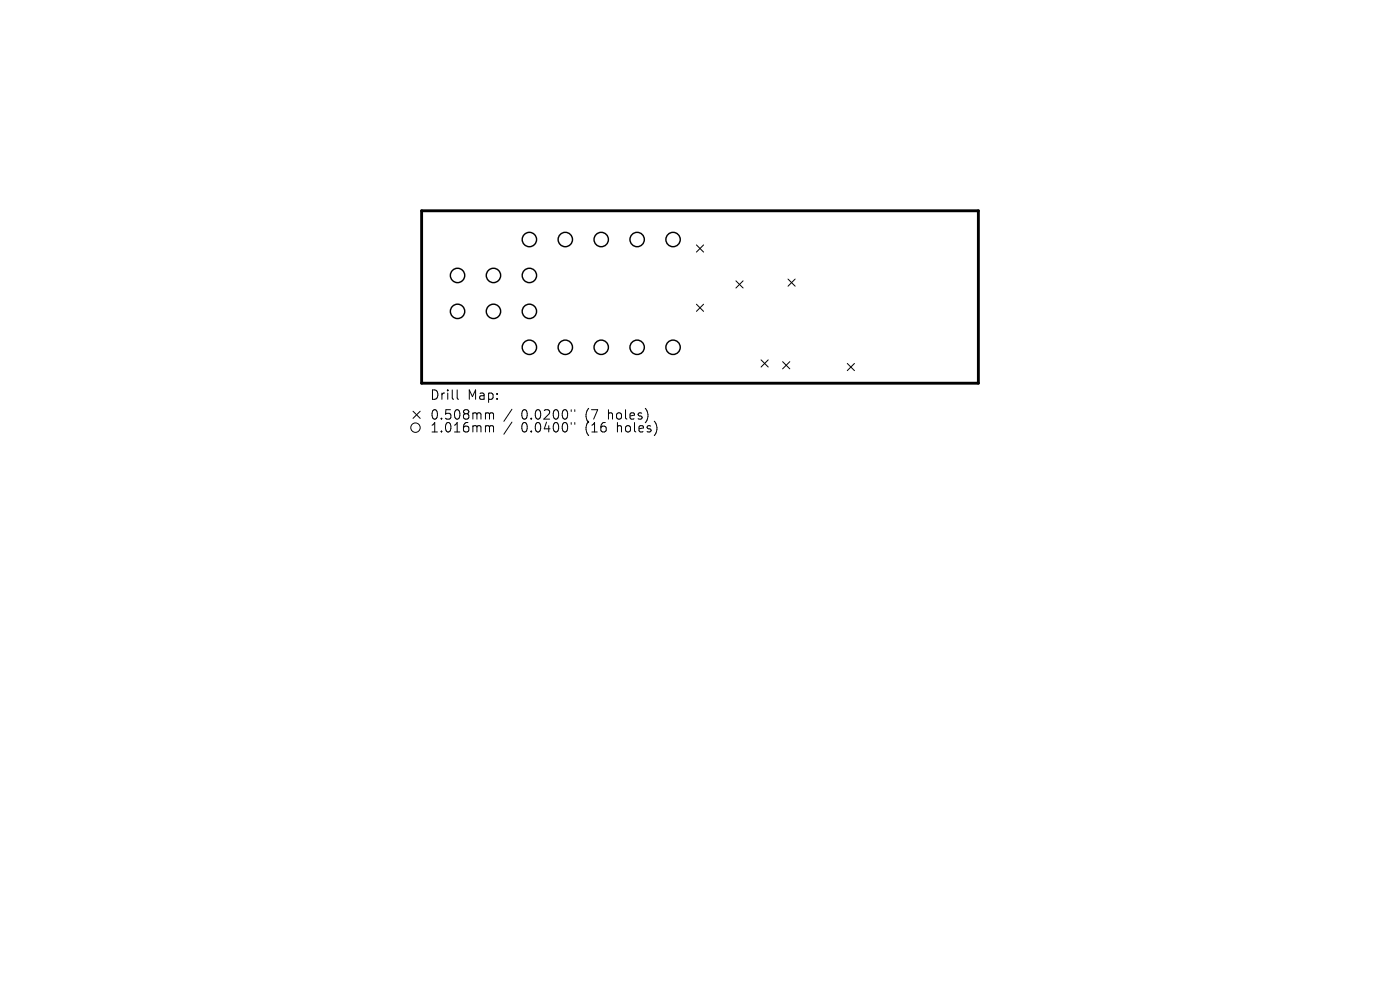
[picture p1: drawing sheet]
<svg xmlns="http://www.w3.org/2000/svg" width="297mm" height="210mm" viewBox="0 0 297 210" stroke-linecap="round" stroke-linejoin="round" font-family="sans-serif">
<defs><g id="words">
<g font-size="2.8">
<text x="91.1" y="85.1">Drill</text>
<text x="91.1" y="89.3">0.508mm</text>
<text x="99.2" y="85.1">Map:</text>
<text x="110.6" y="89.3">0.0200&quot;</text>
<text x="124.3" y="89.3">(7</text>
<text x="129.3" y="89.3">holes)</text>
<text x="91.1" y="92">1.016mm</text>
<text x="110.6" y="92">0.0400&quot;</text>
<text x="124.3" y="92">(16</text>
<text x="131.2" y="92">holes)</text>
</g>
</g></defs>
<path d="M89.4 44.7h118.2v36.6h-118.2z" fill="none" stroke="#000" stroke-width=".61"/>
<g fill="none" stroke="#000" stroke-width=".21">
<path d="M147.7 52l1.6 1.5M149.3 52l-1.6 1.5M156.1 59.6l1.5 1.5M157.6 59.6l-1.5 1.5M167.2 59.2l1.5 1.5M168.7 59.2l-1.5 1.5M147.7 64.5l1.6 1.6M149.3 64.5l-1.6 1.6M161.5 76.3l1.5 1.6M163 76.3l-1.5 1.6M166 76.7l1.6 1.5M167.6 76.7l-1.6 1.5"/>
<path d="M179.7 77.1l1.6 1.5M181.3 77.1l-1.6 1.5M87.6 87.2l1.5 1.6M89.1 87.2l-1.5 1.6M97 82.7v1.7l.3 .3M103.3 87.6l.4 .1 .1 .2M103.3 90.3h.3l.2 .3M103.8 87.9l.3-.3 .5 .1 .1 1.2M103.8 87.9v1M103.8 90.6v1M103.8 90.6l.3-.3 .5 .1 .1 1.2M108.6 86.8l-1.7 2.6"/>
<path d="M108.6 89.5l-1.7 2.6M121.2 86.9v.4M121.2 89.6v.4M121.9 86.9v.4M121.9 89.6v.4"/>
<circle cx="88.1" cy="90.7" r="1"/>
</g>
<g fill="none" stroke="#000" stroke-width=".3">
<circle cx="97.1" cy="58.4" r="1.52"/>
<circle cx="104.7" cy="58.4" r="1.52"/>
<circle cx="112.3" cy="50.8" r="1.52"/>
<circle cx="112.3" cy="58.4" r="1.52"/>
<circle cx="119.9" cy="50.8" r="1.52"/>
<circle cx="127.5" cy="50.8" r="1.52"/>
<circle cx="135.2" cy="50.8" r="1.52"/>
<circle cx="142.8" cy="50.8" r="1.52"/>
<circle cx="97.1" cy="66" r="1.52"/>
<circle cx="104.7" cy="66" r="1.52"/>
<circle cx="112.3" cy="73.7" r="1.52"/>
<circle cx="112.3" cy="66" r="1.52"/>
<circle cx="119.9" cy="73.7" r="1.52"/>
<circle cx="127.5" cy="73.7" r="1.52"/>
<circle cx="135.2" cy="73.7" r="1.52"/>
<circle cx="142.8" cy="73.7" r="1.52"/>
</g>
<use href="#words"/>
</svg>
